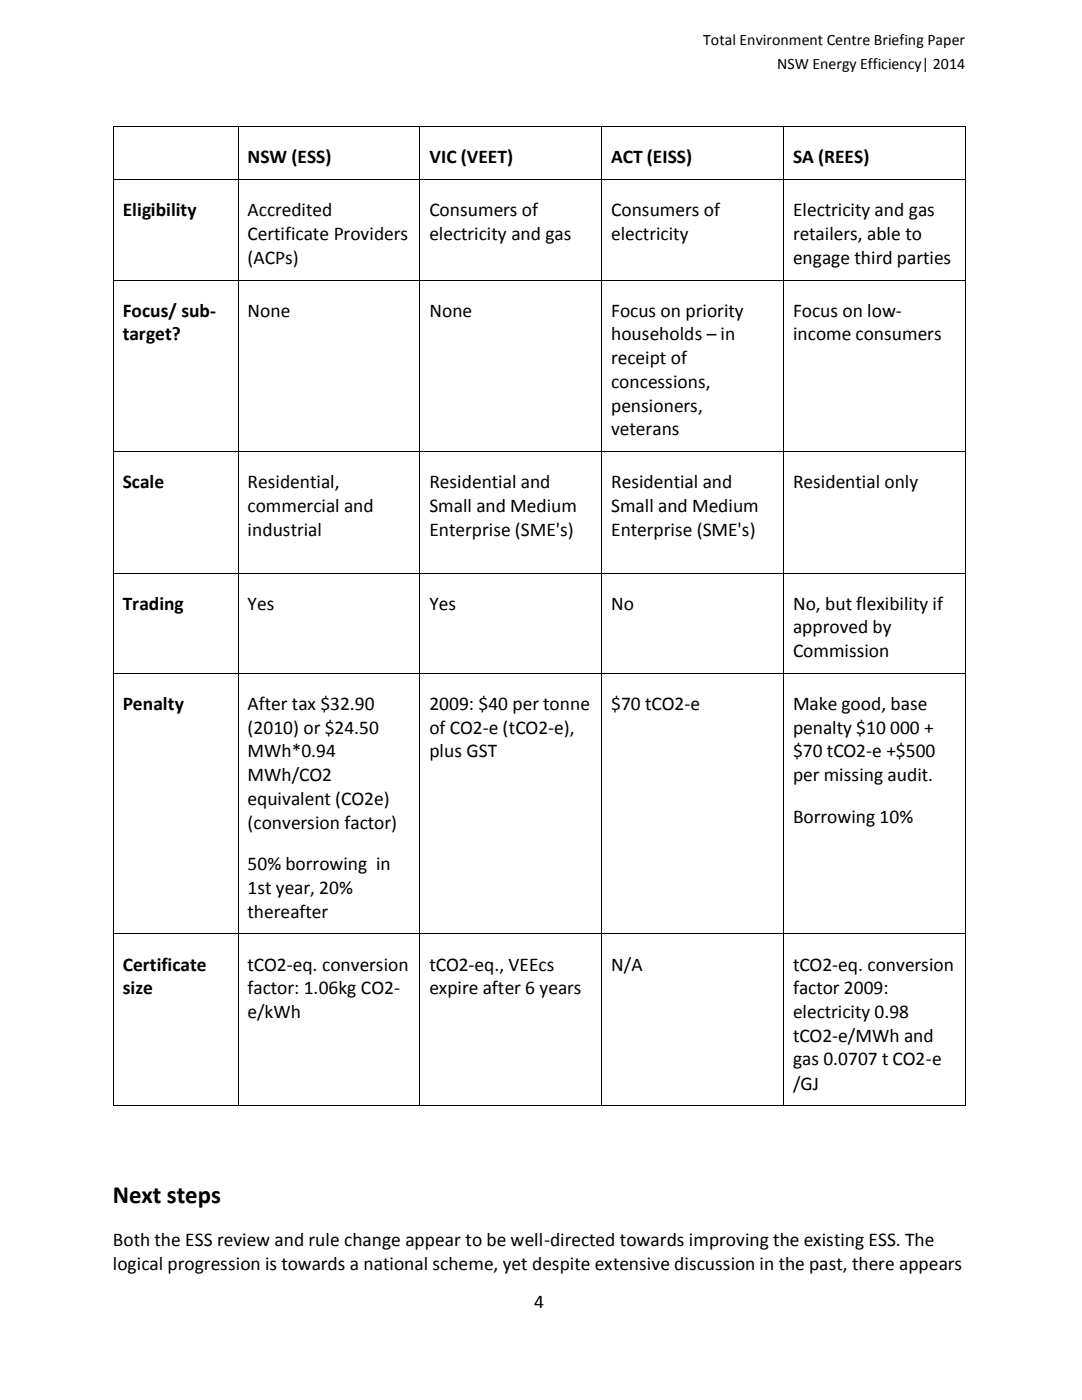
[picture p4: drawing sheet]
<svg xmlns="http://www.w3.org/2000/svg" width="216mm" height="279mm" viewBox="0 0 216 279" stroke-linecap="round" stroke-linejoin="round" font-family="sans-serif">
<defs><g id="words">
<text font-size="4.9" x="22.5" y="240">Next steps</text>
<g font-size="3.9">
<text x="49.4" y="32.6">NSW (ESS)</text>
<text x="85.7" y="32.6">VIC (VEET)</text>
<text x="122" y="32.6">ACT (EISS)</text>
<text x="158.2" y="32.6">SA (REES)</text>
<text x="24.5" y="43.1">Eligibility</text>
<text x="49.4" y="43.1">Accredited</text>
<text x="49.4" y="47.8">Certificate Providers</text>
<text x="85.7" y="43.1">Consumers of</text>
<text x="85.7" y="47.8">electricity and gas</text>
<text x="122" y="43.1">Consumers of</text>
<text x="122" y="47.8">electricity</text>
<text x="158.2" y="43.1">Electricity and gas</text>
<text x="158.2" y="47.8">retailers, able to</text>
<text x="49.4" y="52.6">(ACPs)</text>
<text x="158.2" y="52.6">engage third parties</text>
<text x="24.5" y="63.2">Focus/ sub-</text>
<text x="49.4" y="63.2">None</text>
<text x="85.7" y="63.2">None</text>
<text x="122" y="63.2">Focus on priority</text>
<text x="158.2" y="63.2">Focus on low-</text>
<text x="24.5" y="67.9">target?</text>
<text x="122" y="67.9">households – in</text>
<text x="158.2" y="67.9">income consumers</text>
<text x="122" y="72.6">receipt of</text>
<text x="122" y="77.4">concessions,</text>
<text x="122" y="82.1">pensioners,</text>
<text x="122" y="86.9">veterans</text>
<text x="24.5" y="97.5">Scale</text>
<text x="49.4" y="97.5">Residential,</text>
<text x="85.7" y="97.5">Residential and</text>
<text x="122" y="97.5">Residential and</text>
<text x="158.2" y="97.5">Residential only</text>
<text x="49.4" y="102.2">commercial and</text>
<text x="49.4" y="106.9">industrial</text>
<text x="85.7" y="102.2">Small and Medium</text>
<text x="85.7" y="106.9">Enterprise (SME's)</text>
<text x="122" y="102.2">Small and Medium</text>
<text x="122" y="106.9">Enterprise (SME's)</text>
<text x="24.5" y="121.7">Trading</text>
<text x="49.4" y="121.7">Yes</text>
<text x="85.7" y="121.7">Yes</text>
<text x="122" y="121.7">No</text>
<text x="158.2" y="121.7">No, but flexibility if</text>
<text x="158.2" y="126.4">approved by</text>
<text x="158.2" y="131.2">Commission</text>
<text x="24.5" y="141.7">Penalty</text>
<text x="49.4" y="141.7">After tax $32.90</text>
<text x="85.7" y="141.7">2009: $40 per tonne</text>
<text x="122" y="141.7">$70 tCO2-e</text>
<text x="158.2" y="141.7">Make good, base</text>
<text x="49.4" y="146.4">(2010) or $24.50</text>
<text x="85.7" y="146.4">of CO2-e (tCO2-e),</text>
<text x="158.2" y="146.4">penalty $10 000 +</text>
<text x="49.4" y="151.2">MWh*0.94</text>
<text x="49.4" y="156">MWh/CO2</text>
<text x="85.7" y="151.2">plus GST</text>
<text x="158.2" y="151.2">$70 tCO2-e +$500</text>
<text x="158.2" y="156">per missing audit.</text>
<text x="49.4" y="160.7">equivalent (CO2e)</text>
<text x="49.4" y="165.4">(conversion factor)</text>
<text x="158.2" y="164.2">Borrowing 10%</text>
<text x="49.4" y="173.7">50% borrowing in</text>
<text x="49.4" y="178.4">1st year, 20%</text>
<text x="49.4" y="183.1">thereafter</text>
<text x="24.5" y="193.7">Certificate</text>
<text x="49.4" y="193.7">tCO2-eq. conversion</text>
<text x="85.7" y="193.7">tCO2-eq., VEEcs</text>
<text x="122" y="193.7">N/A</text>
<text x="158.2" y="193.7">tCO2-eq. conversion</text>
<text x="24.5" y="198.4">size</text>
<text x="49.4" y="198.4">factor: 1.06kg CO2-</text>
<text x="49.4" y="203.2">e/kWh</text>
<text x="85.7" y="198.4">expire after 6 years</text>
<text x="158.2" y="198.4">factor 2009:</text>
<text x="158.2" y="203.2">electricity 0.98</text>
<text x="158.2" y="207.9">tCO2-e/MWh and</text>
<text x="158.2" y="212.6">gas 0.0707 t CO2-e</text>
<text x="158.2" y="217.4">/GJ</text>
<text x="22.5" y="248.6">Both the ESS review and rule change appear to be well-directed towards improving the existing ESS. The</text>
<text x="22.5" y="253.4">logical progression is towards a national scheme, yet despite extensive discussion in the past, there appears</text>
<text x="106.6" y="261.1">4</text>
</g>
<g font-size="3.2">
<text x="140.3" y="8.9">Total Environment Centre Briefing Paper</text>
<text x="155.1" y="13.8">NSW Energy Efficiency| 2014</text>
</g>
</g></defs>
<g fill="#000">
<path d="M22.5 25.2h.2v.2h-.2z" fill-rule="evenodd"/>
<path d="M22.5 25.2h.2v.1h-.2z" fill-rule="evenodd"/>
<path d="M22.5 35.8h.2v.2h-.2z" fill-rule="evenodd"/>
<path d="M47.5 25.3l.1 .1z" fill-rule="evenodd"/>
<path d="M47.5 25.2h.1v.1h-.1z" fill-rule="evenodd"/>
<path d="M47.5 35.8h.1v.2h-.1z" fill-rule="evenodd"/>
<path d="M83.7 25.3l.1 .1z" fill-rule="evenodd"/>
<path d="M83.7 25.2h.1v.1h-.1z" fill-rule="evenodd"/>
<path d="M83.7 35.8h.1v.2h-.1z" fill-rule="evenodd"/>
<path d="M120 25.3l.1 .1z" fill-rule="evenodd"/>
<path d="M120 25.2h.1v.1h-.1z" fill-rule="evenodd"/>
<path d="M120 35.8h.1v.2h-.1z" fill-rule="evenodd"/>
<path d="M156.3 25.3l.1 .1z" fill-rule="evenodd"/>
<path d="M156.3 25.2h.1v.1h-.1z" fill-rule="evenodd"/>
<path d="M156.3 35.8h.1v.2h-.1z" fill-rule="evenodd"/>
<path d="M192.5 25.2h.2v.2h-.2z" fill-rule="evenodd"/>
<path d="M192.5 25.2h.2v.1h-.2z" fill-rule="evenodd"/>
<path d="M192.5 35.8h.2v.2h-.2z" fill-rule="evenodd"/>
<path d="M22.5 55.8h.2v.2h-.2z" fill-rule="evenodd"/>
<path d="M47.5 55.8h.1v.2h-.1z" fill-rule="evenodd"/>
<path d="M83.7 55.8h.1v.2h-.1z" fill-rule="evenodd"/>
<path d="M120 55.8h.1v.2h-.1z" fill-rule="evenodd"/>
<path d="M156.3 55.8h.1v.2h-.1z" fill-rule="evenodd"/>
<path d="M192.5 55.8h.2v.2h-.2z" fill-rule="evenodd"/>
<path d="M22.5 90h.2v.3h-.2z" fill-rule="evenodd"/>
<path d="M47.5 90h.1v.3h-.1z" fill-rule="evenodd"/>
<path d="M83.7 90h.1v.3h-.1z" fill-rule="evenodd"/>
<path d="M120 90h.1v.3h-.1z" fill-rule="evenodd"/>
<path d="M156.3 90h.1v.3h-.1z" fill-rule="evenodd"/>
<path d="M192.5 90h.2v.3h-.2z" fill-rule="evenodd"/>
<path d="M22.5 114.3h.2v.2h-.2z" fill-rule="evenodd"/>
<path d="M47.5 114.3h.1v.2h-.1z" fill-rule="evenodd"/>
<path d="M83.7 114.3h.1v.2h-.1z" fill-rule="evenodd"/>
<path d="M120 114.3h.1v.2h-.1z" fill-rule="evenodd"/>
<path d="M156.3 114.3h.1v.2h-.1z" fill-rule="evenodd"/>
<path d="M192.5 114.3h.2v.2h-.2z" fill-rule="evenodd"/>
<path d="M22.5 134.4h.2v.2h-.2z" fill-rule="evenodd"/>
<path d="M47.5 134.4h.1v.2h-.1z" fill-rule="evenodd"/>
<path d="M83.7 134.4h.1v.2h-.1z" fill-rule="evenodd"/>
<path d="M120 134.4h.1v.2h-.1z" fill-rule="evenodd"/>
<path d="M156.3 134.4h.1v.2h-.1z" fill-rule="evenodd"/>
<path d="M192.5 134.4h.2v.2h-.2z" fill-rule="evenodd"/>
<path d="M22.5 186.3h.2v.2h-.2z" fill-rule="evenodd"/>
<path d="M47.5 186.3h.1v.2h-.1z" fill-rule="evenodd"/>
<path d="M83.7 186.3h.1v.2h-.1z" fill-rule="evenodd"/>
<path d="M120 186.3h.1v.2h-.1z" fill-rule="evenodd"/>
<path d="M156.3 186.3h.1v.2h-.1z" fill-rule="evenodd"/>
<path d="M192.5 186.3h.2v.2h-.2z" fill-rule="evenodd"/>
<path d="M22.5 220.5h.2v.2h-.2z" fill-rule="evenodd"/>
<path d="M22.5 220.5h.2v.2h-.2z" fill-rule="evenodd"/>
<path d="M47.5 220.5h.1v.2h-.1z" fill-rule="evenodd"/>
<path d="M83.7 220.5h.1v.2h-.1z" fill-rule="evenodd"/>
<path d="M120 220.5h.1v.2h-.1z" fill-rule="evenodd"/>
<path d="M156.3 220.5h.1v.2h-.1z" fill-rule="evenodd"/>
<path d="M192.5 220.5h.2v.2h-.2z" fill-rule="evenodd"/>
<path d="M192.5 220.5h.2v.2h-.2z" fill-rule="evenodd"/>
</g>
<g fill="none" stroke="#000" stroke-width=".2">
<path d="M22.6 25.4v10.4M22.6 36v19.8M22.7 25.3h24.8M22.7 35.9h24.8M47.6 25.4v10.4M47.6 36v19.8M47.6 25.3h36.1M47.6 35.9h36.1M83.8 25.4v10.4M83.8 36v19.8M83.8 25.3h36.2M83.8 35.9h36.2"/>
<path d="M120.1 25.4v10.4M120.1 36v19.8M120.1 25.3h36.2M120.1 35.9h36.2M156.3 25.4v10.4M156.3 36v19.8M156.4 25.3h36.1M156.4 35.9h36.1M192.6 25.4v10.4M192.6 36v19.8M22.6 56v34M22.7 55.9h24.8"/>
<path d="M47.6 56v34M47.6 55.9h36.1M83.8 56v34M83.8 55.9h36.2M120.1 56v34M120.1 55.9h36.2M156.3 56v34M156.4 55.9h36.1M192.6 56v34M22.6 90.3v24M22.7 90.1h24.8M47.6 90.3v24"/>
<path d="M47.6 90.1h36.1M83.8 90.3v24M83.8 90.1h36.2M120.1 90.3v24M120.1 90.1h36.2M156.3 90.3v24M156.4 90.1h36.1M192.6 90.3v24M22.6 114.5v19.9M22.7 114.4h24.8M47.6 114.5v19.9M47.6 114.4h36.1"/>
<path d="M83.8 114.5v19.9M83.8 114.4h36.2M120.1 114.5v19.9M120.1 114.4h36.2M156.3 114.5v19.9M156.4 114.4h36.1M192.6 114.5v19.9M22.6 134.6v51.7M22.7 134.4h24.8M47.6 134.6v51.7M47.6 134.4h36.1M83.8 134.6v51.7"/>
<path d="M83.8 134.4h36.2M120.1 134.6v51.7M120.1 134.4h36.2M156.3 134.6v51.7M156.4 134.4h36.1M192.6 134.6v51.7M22.6 186.5v34M22.7 186.4h24.8M47.6 186.5v34M47.6 186.4h36.1M83.8 186.5v34M83.8 186.4h36.2"/>
<path d="M120.1 186.5v34M120.1 186.4h36.2M156.3 186.5v34M156.4 186.4h36.1M192.6 186.5v34M22.7 220.6h24.8M47.6 220.6h36.1M83.8 220.6h36.2M120.1 220.6h36.2M156.4 220.6h36.1"/>
</g>
<g fill="#fff">
<path d="M22.5 245h164v4.7h-164z" fill-rule="evenodd"/>
<path d="M22.5 249.7h169.8v4.7h-169.8z" fill-rule="evenodd"/>
</g>
<use href="#words"/>
</svg>
